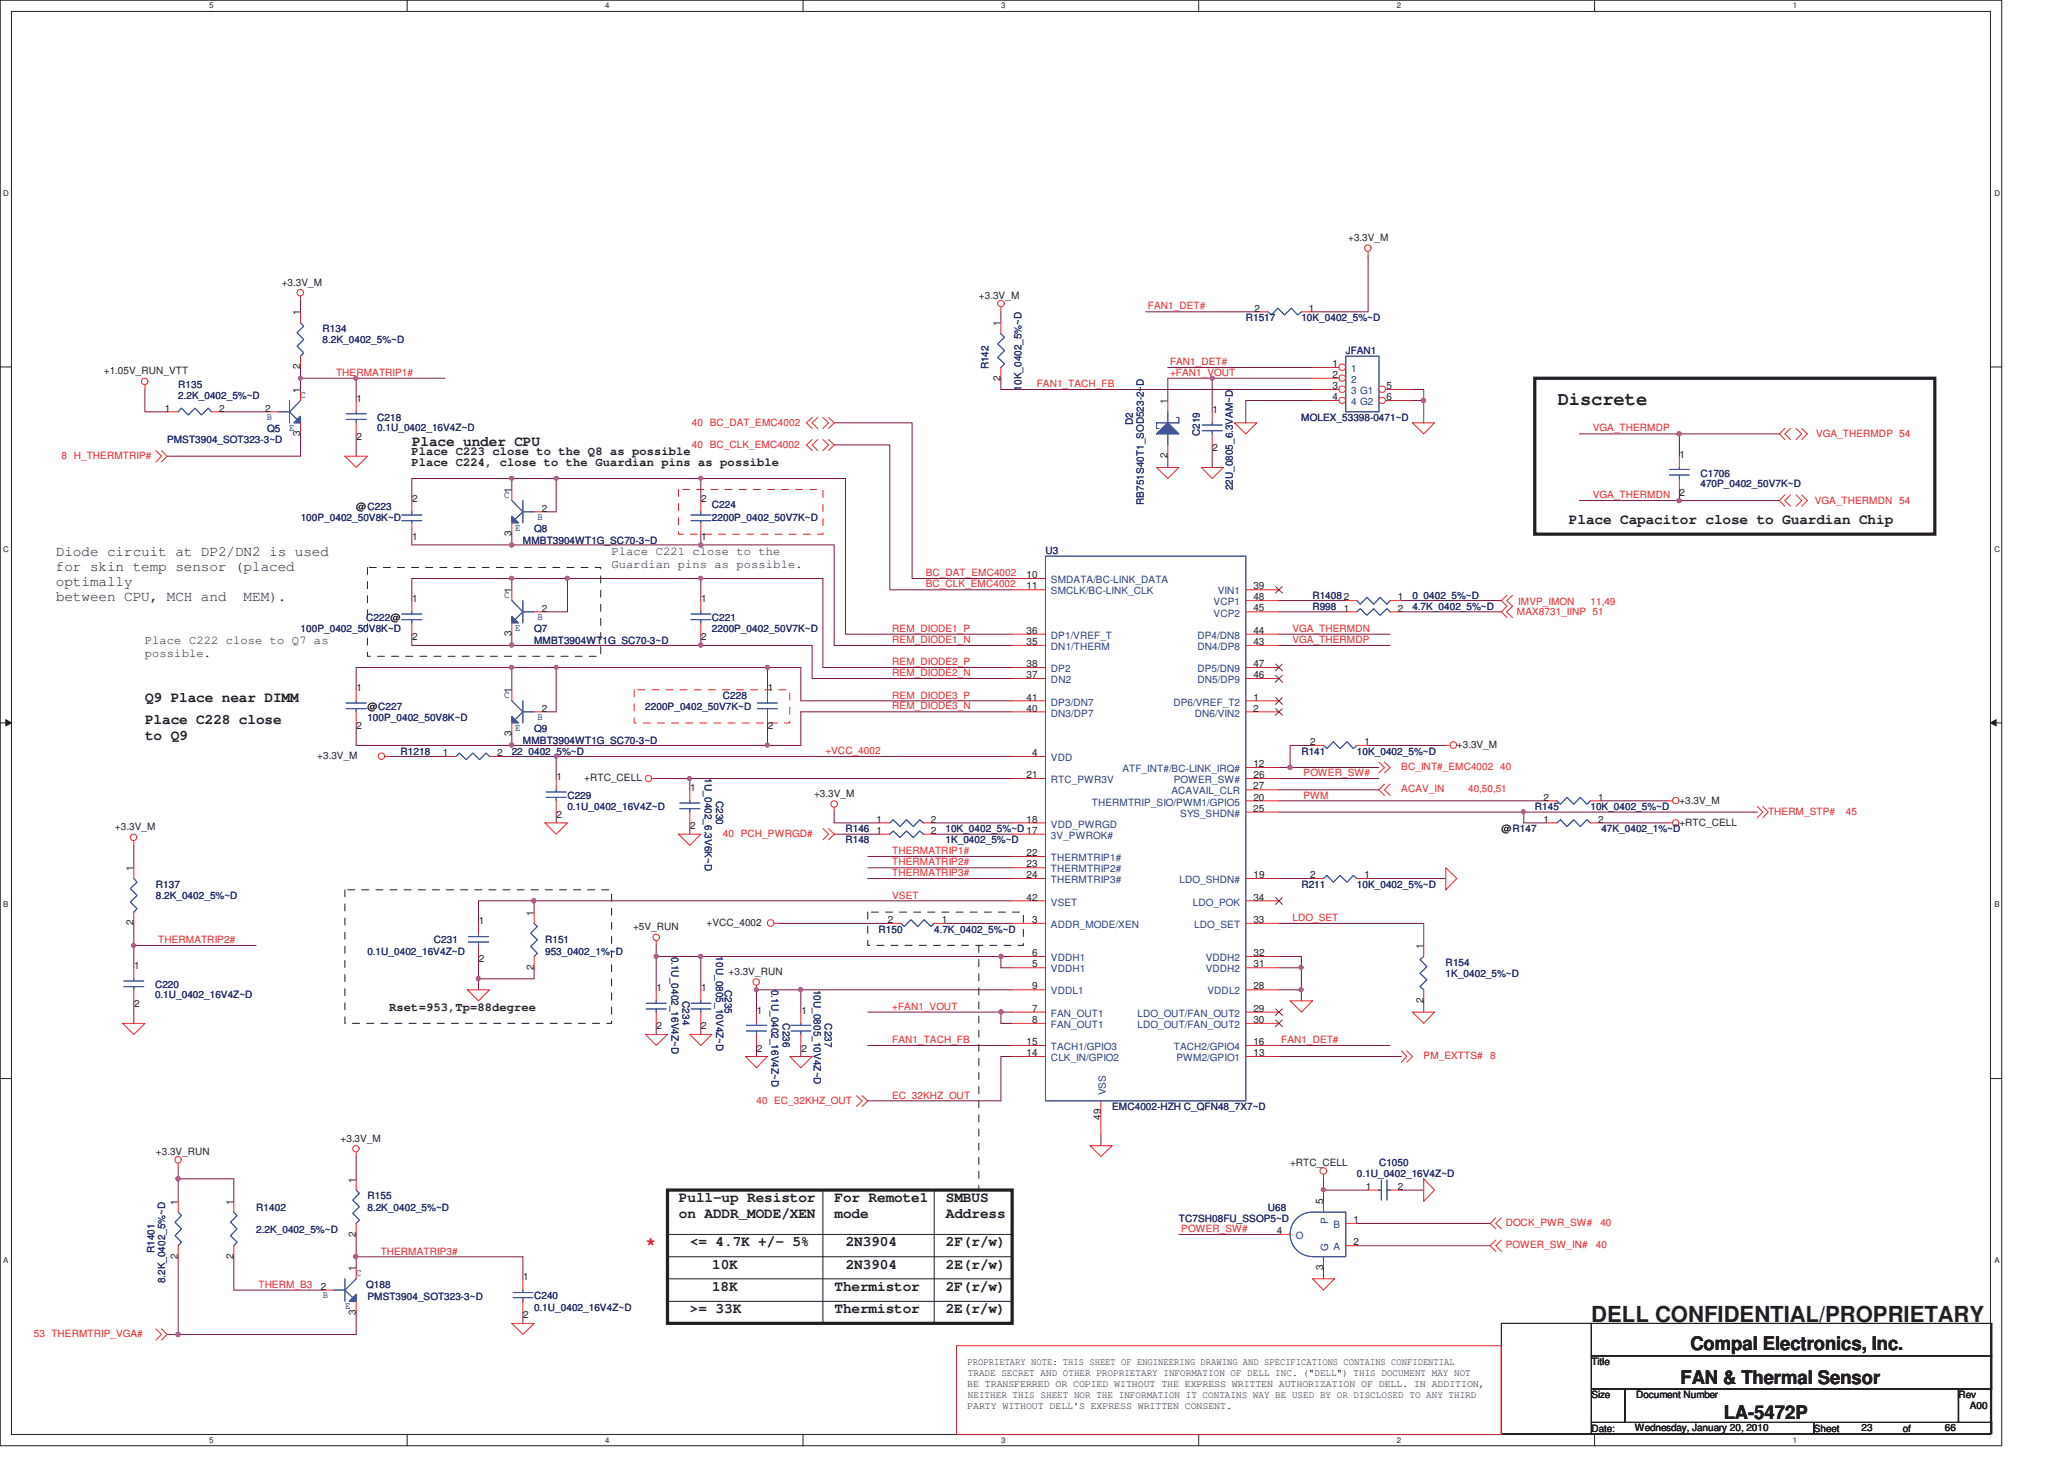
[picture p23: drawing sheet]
<svg xmlns="http://www.w3.org/2000/svg" width="297mm" height="210mm" viewBox="0 0 297 210" stroke-linecap="round" stroke-linejoin="round" font-family="sans-serif">
<defs><g id="words">
<text font-size="3.2" fill="#231f20" x="229" y="190.3">DELL CONFIDENTIAL/PROPRIETARY</text>
<g font-size="2.7" fill="#231f20">
<text x="224.2" y="58.3">Discrete</text>
<text x="243.3" y="194.3">Compal Electronics, Inc.</text>
<text x="241.8" y="199.3">FAN &amp; Thermal Sensor</text>
<text x="248.1" y="204.2">LA-5472P</text>
</g>
<text font-size="2.5" fill="#ed2024" x="92.9" y="179.7">*</text>
<g font-size="2.1" fill="#231f20">
<text x="59.3" y="64.1">Place under CPU</text>
<text x="225.8" y="75.4">Place Capacitor close to Guardian Chip</text>
<text x="8" y="80">Diode circuit at DP2/DN2 is used</text>
<text x="8" y="82.2">for skin temp sensor (placed</text>
<text x="8" y="84.4">optimally</text>
<text x="8" y="86.5">between CPU, MCH and</text>
<text x="35.1" y="86.5">MEM).</text>
<text x="20.9" y="101">Q9 Place near DIMM</text>
<text x="20.9" y="104.1">Place C228 close</text>
<text x="20.9" y="106.5">to Q9</text>
<text x="97.7" y="173">Pull-up Resistor</text>
<text x="120.1" y="173">For Remote1</text>
<text x="136.1" y="173">SMBUS</text>
<text x="97.7" y="175.3">on ADDR_MODE/XEN</text>
<text x="99.3" y="179.4">&lt;= 4.7K +/- 5%</text>
<text x="120.1" y="175.3">mode</text>
<text x="121.7" y="179.4">2N3904</text>
<text x="136.1" y="179.4">2F(r/w)</text>
<text x="136.1" y="175.3">Address</text>
<text x="102.5" y="185.8">18K</text>
<text x="102.5" y="182.6">10K</text>
<text x="120.1" y="185.8">Thermistor</text>
<text x="121.7" y="182.6">2N3904</text>
<text x="136.1" y="185.8">2F(r/w)</text>
<text x="136.1" y="182.6">2E(r/w)</text>
<text x="99.3" y="189">&gt;= 33K</text>
<text x="120.1" y="189">Thermistor</text>
<text x="136.1" y="189">2E(r/w)</text>
</g>
<g font-size="1.7" fill="#231f20">
<text x="59.2" y="65.5">Place C223 close to the Q8 as possible</text>
<text x="59.2" y="67.1">Place C224, close to the Guardian pins as possible</text>
<text x="88" y="79.8">Place C221 close to the</text>
<text x="88" y="81.7">Guardian pins as possible.</text>
<text x="20.9" y="92.7">Place C222 close to Q7 as</text>
<text x="20.9" y="94.5">possible.</text>
<text x="56" y="145.5">Rset=953,Tp=88degree</text>
</g>
<g font-size="1.4" fill="#231f20">
<text x="194" y="34.7">+3.3V_M</text>
<text x="40.5" y="41.1">+3.3V_M</text>
<text x="43.2" y="45.3" transform="rotate(-90 43.2 45.3)">1</text>
<text x="140.9" y="43">+3.3V_M</text>
<text x="144" y="46.9" transform="rotate(-90 144 46.9)">1</text>
<text x="180.5" y="44.8">2</text>
<text x="188.4" y="44.8">1</text>
<text x="14.9" y="53.9">+1.05V_RUN_VTT</text>
<text x="43.2" y="53.2" transform="rotate(-90 43.2 53.2)">2</text>
<text x="191.8" y="52.8">1</text>
<text x="23.7" y="59.2">1</text>
<text x="31.5" y="59.2">2</text>
<text x="38.1" y="59.2">2</text>
<text x="43.2" y="56.6" transform="rotate(-90 43.2 56.6)">1</text>
<text x="51.3" y="57.9">1</text>
<text x="144" y="54.8" transform="rotate(-90 144 54.8)">2</text>
<text x="168" y="58.2" transform="rotate(-90 168 58.2)">1</text>
<text x="174.5" y="59.5">1</text>
<text x="191.8" y="54.4">2</text>
<text x="191.8" y="56">3</text>
<text x="191.8" y="57.6">4</text>
<text x="199.6" y="56">5</text>
<text x="199.6" y="57.6">6</text>
<text x="43.2" y="62.8" transform="rotate(-90 43.2 62.8)">3</text>
<text x="51.3" y="63.3">2</text>
<text x="168" y="65.9" transform="rotate(-90 168 65.9)">2</text>
<text x="174.5" y="64.9">2</text>
<text x="241.7" y="65.9">1</text>
<text x="73.6" y="70.9" transform="rotate(-90 73.6 70.9)">1</text>
<text x="241.7" y="71.3">2</text>
<text x="51.3" y="73.4">@C223</text>
<text x="59.3" y="77.7">1</text>
<text x="59.3" y="72.3">2</text>
<text x="73.6" y="77.2" transform="rotate(-90 73.6 77.2)">3</text>
<text x="78" y="73.6">2</text>
<text x="100.9" y="77.7">1</text>
<text x="100.9" y="72.3">2</text>
<text x="147.7" y="83.2">10</text>
<text x="59.3" y="86.6">1</text>
<text x="73.6" y="85.3" transform="rotate(-90 73.6 85.3)">1</text>
<text x="78" y="88">2</text>
<text x="100.9" y="86.6">1</text>
<text x="147.7" y="84.8">11</text>
<text x="180.4" y="86.4">48</text>
<text x="180.4" y="88">45</text>
<text x="180.4" y="84.8">39</text>
<text x="193.4" y="88">1</text>
<text x="201.2" y="86.4">1</text>
<text x="201.2" y="88">2</text>
<text x="59.3" y="92.1">2</text>
<text x="73.6" y="91.6" transform="rotate(-90 73.6 91.6)">3</text>
<text x="100.9" y="92.1">2</text>
<text x="147.7" y="92.8">35</text>
<text x="147.7" y="91.2">36</text>
<text x="180.4" y="92.8">43</text>
<text x="180.4" y="91.2">44</text>
<text x="51.3" y="99.5">1</text>
<text x="73.6" y="99.8" transform="rotate(-90 73.6 99.8)">1</text>
<text x="110.5" y="99.5">1</text>
<text x="147.7" y="100.8">41</text>
<text x="147.7" y="97.6">37</text>
<text x="147.7" y="96">38</text>
<text x="180.4" y="97.6">46</text>
<text x="180.4" y="96">47</text>
<text x="180.4" y="100.8">1</text>
<text x="51.3" y="104.9">2</text>
<text x="52.9" y="102.2">@C227</text>
<text x="73.6" y="105.9" transform="rotate(-90 73.6 105.9)">3</text>
<text x="78" y="102.4">2</text>
<text x="110.5" y="104.9">2</text>
<text x="147.7" y="102.4">40</text>
<text x="180.4" y="102.4">2</text>
<text x="188.6" y="107.2">2</text>
<text x="196.4" y="107.2">1</text>
<text x="209.7" y="107.6">+3.3V_M</text>
<text x="45.7" y="109.3">+3.3V_M</text>
<text x="63.7" y="108.8">1</text>
<text x="71.5" y="108.8">2</text>
<text x="80.1" y="112.3">1</text>
<text x="84.1" y="112.5">+RTC_CELL</text>
<text x="99.3" y="113.9">1</text>
<text x="147.7" y="112">21</text>
<text x="148.5" y="108.8">4</text>
<text x="180.4" y="113.6">27</text>
<text x="180.4" y="110.4">12</text>
<text x="180.4" y="112">26</text>
<text x="16.5" y="119.5">+3.3V_M</text>
<text x="80.1" y="117.7">2</text>
<text x="99.3" y="119.3">2</text>
<text x="117.2" y="114.7">+3.3V_M</text>
<text x="126.1" y="118.4">1</text>
<text x="134" y="118.4">2</text>
<text x="147.7" y="118.4">18</text>
<text x="180.4" y="116.8">25</text>
<text x="180.4" y="115.2">20</text>
<text x="216.1" y="119.8">@R147</text>
<text x="222.2" y="115.2">2</text>
<text x="222.2" y="118.4">1</text>
<text x="230" y="115.2">1</text>
<text x="230" y="118.4">2</text>
<text x="241.7" y="118.9">+RTC_CELL</text>
<text x="241.7" y="115.6">+3.3V_M</text>
<text x="19.2" y="125.3" transform="rotate(-90 19.2 125.3)">1</text>
<text x="126.1" y="120">1</text>
<text x="134" y="120">2</text>
<text x="147.7" y="123.2">22</text>
<text x="147.7" y="124.8">23</text>
<text x="76.8" y="131.8" transform="rotate(-90 76.8 131.8)">1</text>
<text x="147.7" y="126.4">24</text>
<text x="147.7" y="129.6">42</text>
<text x="180.4" y="129.6">34</text>
<text x="180.4" y="126.4">19</text>
<text x="188.6" y="126.4">2</text>
<text x="196.4" y="126.4">1</text>
<text x="19.2" y="133.2" transform="rotate(-90 19.2 133.2)">2</text>
<text x="68.9" y="133">1</text>
<text x="91.1" y="133.9">+5V_RUN</text>
<text x="101.7" y="133.2">+VCC_4002</text>
<text x="127.8" y="132.8">2</text>
<text x="135.6" y="132.8">1</text>
<text x="148.5" y="132.8">3</text>
<text x="148.5" y="137.6">6</text>
<text x="180.4" y="132.8">33</text>
<text x="180.4" y="137.6">32</text>
<text x="204.9" y="136.6" transform="rotate(-90 204.9 136.6)">1</text>
<text x="19.3" y="139.5">1</text>
<text x="68.9" y="138.5">2</text>
<text x="76.8" y="139.6" transform="rotate(-90 76.8 139.6)">2</text>
<text x="94.5" y="142.7">1</text>
<text x="100.9" y="142.7">1</text>
<text x="104.9" y="140.3">+3.3V_RUN</text>
<text x="148.5" y="139.2">5</text>
<text x="148.5" y="142.4">9</text>
<text x="180.4" y="142.4">28</text>
<text x="180.4" y="139.2">31</text>
<text x="19.3" y="144.9">2</text>
<text x="94.5" y="148.1">2</text>
<text x="100.9" y="148.1">2</text>
<text x="108.9" y="145.9">1</text>
<text x="115.3" y="145.9">1</text>
<text x="148.5" y="145.6">7</text>
<text x="148.5" y="147.2">8</text>
<text x="180.4" y="145.6">29</text>
<text x="180.4" y="147.2">30</text>
<text x="204.9" y="144.3" transform="rotate(-90 204.9 144.3)">2</text>
<text x="108.9" y="151.3">2</text>
<text x="115.3" y="151.3">2</text>
<text x="147.7" y="150.4">15</text>
<text x="147.7" y="152">14</text>
<text x="180.4" y="150.4">16</text>
<text x="180.4" y="152">13</text>
<text x="158.4" y="161.1" transform="rotate(-90 158.4 161.1)">49</text>
<text x="22.4" y="166.2">+3.3V_RUN</text>
<text x="49" y="164.3">+3.3V_M</text>
<text x="185.7" y="167.8">+RTC_CELL</text>
<text x="25.6" y="173.4" transform="rotate(-90 25.6 173.4)">1</text>
<text x="33.6" y="173.4" transform="rotate(-90 33.6 173.4)">1</text>
<text x="51.2" y="170.2" transform="rotate(-90 51.2 170.2)">1</text>
<text x="190.4" y="173.3" transform="rotate(-90 190.4 173.3)">5</text>
<text x="196.6" y="171.2">1</text>
<text x="201.2" y="171.2">2</text>
<text x="51.2" y="178" transform="rotate(-90 51.2 178)">2</text>
<text x="183.8" y="177.6">4</text>
<text x="194.8" y="176">1</text>
<text x="194.8" y="179.2">2</text>
<text x="25.6" y="181.2" transform="rotate(-90 25.6 181.2)">2</text>
<text x="33.6" y="181.2" transform="rotate(-90 33.6 181.2)">2</text>
<text x="46.2" y="185.6">2</text>
<text x="51.2" y="183" transform="rotate(-90 51.2 183)">1</text>
<text x="75.3" y="184.3">1</text>
<text x="190.4" y="182.8" transform="rotate(-90 190.4 182.8)">3</text>
<text x="51.2" y="189.2" transform="rotate(-90 51.2 189.2)">3</text>
<text x="75.3" y="189.7">2</text>
<text x="139.3" y="196.5">PROPRIETARY NOTE: THIS SHEET OF ENGINEERING DRAWING AND SPECIFICATIONS CONTAINS CONFIDENTIAL</text>
<text x="229" y="196.5">Title</text>
<text x="139.2" y="199.6">BE TRANSFERRED OR COPIED WITHOUT THE EXPRESS WRITTEN AUTHORIZATION OF DELL. IN ADDITION,</text>
<text x="139.2" y="202.7">PARTY WITHOUT DELL'S EXPRESS WRITTEN CONSENT.</text>
<text x="139.3" y="198">TRADE SECRET AND OTHER PROPRIETARY INFORMATION OF DELL INC. (&quot;DELL&quot;) THIS DOCUMENT MAY NOT</text>
<text x="139.3" y="201.2">NEITHER THIS SHEET NOR THE INFORMATION IT CONTAINS WAY BE USED BY OR DISCLOSED TO ANY THIRD</text>
<text x="229" y="201.2">Size</text>
<text x="235.5" y="201.2">Document Number</text>
<text x="281.8" y="201.2">Rev</text>
<text x="283.5" y="202.9">A00</text>
<text x="229" y="206.1">Date:</text>
<text x="235.3" y="205.9">Wednesday, January 20, 2010</text>
<text x="261" y="206.1">Sheet</text>
<text x="267.9" y="205.9">23</text>
<text x="273.8" y="206.1">of</text>
<text x="279.9" y="205.9">66</text>
</g>
<g font-size="1.4" fill="#282973">
<text x="46.4" y="47.8">R134</text>
<text x="179.3" y="46.2">R1517</text>
<text x="187.3" y="46.2">10K_0402_5%~D</text>
<text x="46.4" y="49.4">8.2K_0402_5%~D</text>
<text x="142.2" y="53.2" transform="rotate(-90 142.2 53.2)">R142</text>
<text x="193.7" y="51">JFAN1</text>
<text x="25.6" y="55.8">R135</text>
<text x="25.6" y="57.4">2.2K_0402_5%~D</text>
<text x="147" y="56.2" transform="rotate(-90 147 56.2)">10K_0402_5%~D</text>
<text x="24" y="63.8">PMST3904_SOT323-3~D</text>
<text x="38.4" y="62.2">Q5</text>
<text x="54.3" y="60.6">C218</text>
<text x="54.3" y="62.1">0.1U_0402_16V4Z~D</text>
<text x="163" y="61.2" transform="rotate(-90 163 61.2)">D2</text>
<text x="172.6" y="62.8" transform="rotate(-90 172.6 62.8)">C219</text>
<text x="187.3" y="60.6">MOLEX_53398-0471~D</text>
<text x="177.4" y="70.6" transform="rotate(-90 177.4 70.6)">22U_0805_6.3VAM~D</text>
<text x="244.7" y="68.6">C1706</text>
<text x="244.7" y="70.1">470P_0402_50V7K~D</text>
<text x="43.3" y="75">100P_0402_50V8K~D</text>
<text x="76.9" y="76.6">Q8</text>
<text x="102.5" y="73.1">C224</text>
<text x="102.5" y="75">2200P_0402_50V7K~D</text>
<text x="164.6" y="72.7" transform="rotate(-90 164.6 72.7)">RB751S40T1_SOD523-2~D</text>
<text x="75.3" y="78.2">MMBT3904WT1G_SC70-3~D</text>
<text x="150.4" y="79.8">U3</text>
<text x="52.7" y="89.4">C222@</text>
<text x="102.5" y="89.4">C221</text>
<text x="188.9" y="86.2">R14082</text>
<text x="188.9" y="87.8">R998</text>
<text x="203.3" y="87.8">4.7K_0402_5%~D</text>
<text x="203.3" y="86.2">0_0402_5%~D</text>
<text x="43.3" y="91">100P_0402_50V8K~D</text>
<text x="76.9" y="91">Q7</text>
<text x="76.9" y="92.6">MMBT3904WT1G_SC70-3~D</text>
<text x="102.5" y="91">2200P_0402_50V7K~D</text>
<text x="104" y="100.6">C228</text>
<text x="52.9" y="103.8">100P_0402_50V8K~D</text>
<text x="75.3" y="107">MMBT3904WT1G_SC70-3~D</text>
<text x="76.9" y="105.4">Q9</text>
<text x="92.9" y="102.2">2200P_0402_50V7K~D</text>
<text x="57.6" y="108.6">R1218</text>
<text x="73.6" y="108.6">22_0402_5%~D</text>
<text x="101.4" y="112" transform="rotate(90 101.4 112)">1U_0402_6.3V6K~D</text>
<text x="187.3" y="108.6">R141</text>
<text x="195.3" y="108.6">10K_0402_5%~D</text>
<text x="81.7" y="115">C229</text>
<text x="81.7" y="116.6">0.1U_0402_16V4Z~D</text>
<text x="103" y="115.3" transform="rotate(90 103 115.3)">C230</text>
<text x="121.7" y="119.8">R146</text>
<text x="136.1" y="119.8">10K_0402_5%~D 17</text>
<text x="220.9" y="116.6">R145</text>
<text x="228.9" y="116.6">10K_0402_5%~D</text>
<text x="230.5" y="119.8">47K_0402_1%~D</text>
<text x="121.7" y="121.4">R148</text>
<text x="136.1" y="121.4">1K_0402_5%~D</text>
<text x="22.4" y="127.8">R137</text>
<text x="22.4" y="129.4">8.2K_0402_5%~D</text>
<text x="187.3" y="127.8">R211</text>
<text x="195.3" y="127.8">10K_0402_5%~D</text>
<text x="52.9" y="137.4">0.1U_0402_16V4Z~D</text>
<text x="62.4" y="135.8">C231</text>
<text x="78.4" y="135.8">R151</text>
<text x="78.4" y="137.4">953_0402_1%~D</text>
<text x="96.6" y="137.7" transform="rotate(90 96.6 137.7)">0.1U_0402_16V4Z~D</text>
<text x="103" y="137.7" transform="rotate(90 103 137.7)">10U_0805_10V4Z~D</text>
<text x="126.4" y="134.2">R150</text>
<text x="134.4" y="134.2">4.7K_0402_5%~D</text>
<text x="22.3" y="142.2">C220</text>
<text x="22.3" y="143.7">0.1U_0402_16V4Z~D</text>
<text x="104.3" y="142.4" transform="rotate(90 104.3 142.4)">C235</text>
<text x="111" y="142.4" transform="rotate(90 111 142.4)">0.1U_0402_16V4Z~D</text>
<text x="117.1" y="142.4" transform="rotate(90 117.1 142.4)">10U_0805_10V4Z~D</text>
<text x="208" y="139">R154</text>
<text x="208" y="140.6">1K_0402_5%~D</text>
<text x="98.2" y="144.1" transform="rotate(90 98.2 144.1)">C234</text>
<text x="112.6" y="147.3" transform="rotate(90 112.6 147.3)">C236</text>
<text x="118.7" y="147.3" transform="rotate(90 118.7 147.3)">C237</text>
<text x="160.1" y="159.8">EMC4002-HZH C_QFN48_7X7~D</text>
<text x="198.5" y="167.8">C1050</text>
<text x="52.9" y="172.6">R155</text>
<text x="195.3" y="169.4">0.1U_0402_16V4Z~D</text>
<text x="36.9" y="174.2">R1402</text>
<text x="36.9" y="177.4">2.2K_0402_5%~D</text>
<text x="52.9" y="174.2">8.2K_0402_5%~D</text>
<text x="169.7" y="175.8">TC7SH08FU_SSOP5~D</text>
<text x="182.5" y="174.2">U68</text>
<text x="22.2" y="180.4" transform="rotate(-90 22.2 180.4)">R1401</text>
<text x="23.8" y="184.7" transform="rotate(-90 23.8 184.7)">8.2K_0402_5%~D</text>
<text x="52.7" y="185.4">Q188</text>
<text x="52.9" y="187">PMST3904_SOT323-3~D</text>
<text x="76.9" y="187">C240</text>
<text x="76.9" y="188.6">0.1U_0402_16V4Z~D</text>
</g>
<g font-size="1.4" fill="#ed2024">
<text x="165.2" y="44.5">FAN1_DET#</text>
<text x="168.4" y="52.5">FAN1_DET#</text>
<text x="48.4" y="54.1">THERMATRIP1#</text>
<text x="149.2" y="55.7">FAN1_TACH_FB</text>
<text x="168.4" y="54.1">+FAN1_VOUT</text>
<text x="99.6" y="61.2">40 BC_DAT_EMC4002</text>
<text x="99.6" y="64.5">40 BC_CLK_EMC4002</text>
<text x="229.2" y="62.1">VGA_THERMDP</text>
<text x="261.4" y="62.9">VGA_THERMDP 54</text>
<text x="8.8" y="66">8 H_THERMTRIP#</text>
<text x="229.2" y="71.7">VGA_THERMDN</text>
<text x="261.2" y="72.5">VGA_THERMDN 54</text>
<text x="133.2" y="82.9">BC_DAT_EMC4002</text>
<text x="133.2" y="84.5">BC_CLK_EMC4002</text>
<text x="218.3" y="88.5">MAX8731_IINP 51</text>
<text x="218.5" y="87">IMVP_IMON</text>
<text x="228.9" y="87">11,49</text>
<text x="128.4" y="90.9">REM_DIODE1_P</text>
<text x="128.4" y="92.5">REM_DIODE1_N</text>
<text x="128.4" y="95.7">REM_DIODE2_P</text>
<text x="186" y="92.5">VGA_THERMDP</text>
<text x="186" y="90.9">VGA_THERMDN</text>
<text x="128.4" y="100.5">REM_DIODE3_P</text>
<text x="128.4" y="97.3">REM_DIODE2_N</text>
<text x="128.4" y="102.1">REM_DIODE3_N</text>
<text x="118.8" y="108.6">+VCC_4002</text>
<text x="187.6" y="111.7">POWER_SW#</text>
<text x="201.7" y="110.9">BC_INT#_EMC4002 40</text>
<text x="187.6" y="114.9">PWM</text>
<text x="201.7" y="114.1">ACAV_IN</text>
<text x="211.3" y="114.1">40,50,51</text>
<text x="254.4" y="117.3">THERM_STP#</text>
<text x="265.7" y="117.3">45</text>
<text x="104" y="120.5">40 PCH_PWRGD#</text>
<text x="128.4" y="124.5">THERMATRIP2#</text>
<text x="128.4" y="122.9">THERMATRIP1#</text>
<text x="128.4" y="129.3">VSET</text>
<text x="128.4" y="126.1">THERMATRIP3#</text>
<text x="22.8" y="135.7">THERMATRIP2#</text>
<text x="186" y="132.5">LDO_SET</text>
<text x="128.4" y="145.3">+FAN1_VOUT</text>
<text x="128.4" y="150.1">FAN1_TACH_FB</text>
<text x="184.4" y="150.1">FAN1_DET#</text>
<text x="204.9" y="152.5">PM_EXTTS#</text>
<text x="214.4" y="152.5">8</text>
<text x="108.9" y="158.9">40 EC_32KHZ_OUT</text>
<text x="128.4" y="158.1">EC_32KHZ_OUT</text>
<text x="170" y="177.3">POWER_SW#</text>
<text x="216.7" y="176.5">DOCK_PWR_SW#</text>
<text x="216.7" y="179.7">POWER_SW_IN#</text>
<text x="229.7" y="179.7">40</text>
<text x="230.3" y="176.5">40</text>
<text x="37.2" y="185.3">THERM_B3</text>
<text x="54.8" y="180.6">THERMATRIP3#</text>
<text x="4.9" y="192.5">53 THERMTRIP_VGA#</text>
</g>
<g font-size="1.4" fill="#1d437e">
<text x="194.5" y="53.6">1</text>
<text x="194.5" y="55.1">2</text>
<text x="194.5" y="56.7">3 G1</text>
<text x="194.5" y="58.3">4 G2</text>
<text x="151.3" y="83.9">SMDATA/BC-LINK_DATA</text>
<text x="151.3" y="85.6">SMCLK/BC-LINK_CLK</text>
<text x="174.7" y="87.1">VCP1</text>
<text x="174.7" y="88.7">VCP2</text>
<text x="175.3" y="85.6">VIN1</text>
<text x="151.3" y="93.6">DN1/THERM</text>
<text x="151.3" y="91.9">DP1/VREF_T</text>
<text x="172.3" y="93.6">DN4/DP8</text>
<text x="172.3" y="91.9">DP4/DN8</text>
<text x="151.3" y="101.6">DP3/DN7</text>
<text x="151.3" y="98.3">DN2</text>
<text x="151.3" y="96.7">DP2</text>
<text x="168.9" y="101.6">DP6/VREF_T2</text>
<text x="172.3" y="98.3">DN5/DP9</text>
<text x="172.3" y="96.7">DP5/DN9</text>
<text x="151.3" y="103.1">DN3/DP7</text>
<text x="171.9" y="103.1">DN6/VIN2</text>
<text x="151.3" y="109.5">VDD</text>
<text x="151.3" y="112.7">RTC_PWR3V</text>
<text x="161.5" y="111.1">ATF_INT#/BC-LINK_IRQ#</text>
<text x="168.9" y="112.7">POWER_SW#</text>
<text x="151.3" y="119.1">VDD_PWRGD</text>
<text x="157.1" y="116">THERMTRIP_SIO/PWM1/GPIO5</text>
<text x="168.6" y="114.3">ACAVAIL_CLR</text>
<text x="169.9" y="117.5">SYS_SHDN#</text>
<text x="151.3" y="120.7">3V_PWROK#</text>
<text x="151.3" y="123.9">THERMTRIP1#</text>
<text x="151.3" y="125.6">THERMTRIP2#</text>
<text x="151.3" y="127.1">THERMTRIP3#</text>
<text x="151.3" y="130.4">VSET</text>
<text x="169.8" y="127.1">LDO_SHDN#</text>
<text x="171.7" y="130.4">LDO_POK</text>
<text x="151.3" y="133.6">ADDR_MODE/XEN</text>
<text x="171.9" y="133.6">LDO_SET</text>
<text x="151.3" y="140">VDDH1</text>
<text x="151.3" y="138.3">VDDH1</text>
<text x="151.3" y="143.1">VDDL1</text>
<text x="173.5" y="140">VDDH2</text>
<text x="173.5" y="138.3">VDDH2</text>
<text x="173.8" y="143.1">VDDL2</text>
<text x="151.3" y="146.3">FAN_OUT1</text>
<text x="151.3" y="148">FAN_OUT1</text>
<text x="163.7" y="146.3">LDO_OUT/FAN_OUT2</text>
<text x="163.7" y="148">LDO_OUT/FAN_OUT2</text>
<text x="151.3" y="151.1">TACH1/GPIO3</text>
<text x="151.3" y="152.7">CLK_IN/GPIO2</text>
<text x="168.9" y="151.1">TACH2/GPIO4</text>
<text x="169.3" y="152.7">PWM2/GPIO1</text>
<text x="159.1" y="157.6" transform="rotate(-90 159.1 157.6)">VSS</text>
<text x="186.5" y="178.3">O</text>
<text x="191.1" y="176.2" transform="rotate(-90 191.1 176.2)">P</text>
<text x="191.9" y="176.7">B</text>
<text x="191.9" y="180">A</text>
<text x="191.1" y="180.1" transform="rotate(-90 191.1 180.1)">G</text>
</g>
<g font-size="1.4" fill="#3953a4">
<text x="43.2" y="57.2">C</text>
<text x="38.4" y="60.4">B</text>
<text x="41.6" y="62.1">E</text>
<text x="72.6" y="71.6">C</text>
<text x="74.1" y="76.5">E</text>
<text x="77.3" y="74.8">B</text>
<text x="72.6" y="86.1">C</text>
<text x="77.3" y="89.2">B</text>
<text x="74.1" y="90.8">E</text>
<text x="72.6" y="100.5">C</text>
<text x="74.1" y="105.2">E</text>
<text x="77.3" y="103.6">B</text>
<text x="51.3" y="183.6">C</text>
<text x="46.4" y="186.8">B</text>
<text x="49.7" y="188.5">E</text>
</g>
<g font-size="1.1" fill="#231f20">
<text x="30.1" y="1.2">5</text>
<text x="87.1" y="1.2">4</text>
<text x="144.1" y="1.2">3</text>
<text x="201" y="1.2">2</text>
<text x="258" y="1.2">1</text>
<text x=".5" y="28.2">D</text>
<text x="287" y="28.2">D</text>
<text x=".5" y="79.4">C</text>
<text x="287" y="79.4">C</text>
<text x=".5" y="130.6">B</text>
<text x="287" y="130.6">B</text>
<text x=".5" y="181.8">A</text>
<text x="287" y="181.8">A</text>
<text x="30.1" y="207.6">5</text>
<text x="87.1" y="207.6">4</text>
<text x="144.1" y="207.6">3</text>
<text x="201" y="207.6">2</text>
<text x="258" y="207.6">1</text>
</g>
</g></defs>
<path d="M0 0h288.1v208.1h-288.1zM1.6 1.6h284.9v204.8h-284.9z" fill="none" stroke="#231f20" stroke-width=".14"/>
<g fill="#fff">
<path d="M30.1 .2h.6v1.2h-.6z"/>
<path d="M30.1 206.6h.6v1.2h-.6z"/>
</g>
<path d="M58.6 0v1.6M58.6 206.4v1.7" fill="none" stroke="#231f20" stroke-width=".14"/>
<g fill="#fff">
<path d="M87 .2h.6v1.2h-.6z"/>
<path d="M87 206.6h.6v1.2h-.6z"/>
</g>
<path d="M115.6 0v1.6M115.6 206.4v1.7" fill="none" stroke="#231f20" stroke-width=".14"/>
<g fill="#fff">
<path d="M144 .2h.6v1.2h-.6z"/>
<path d="M144 206.6h.6v1.2h-.6z"/>
</g>
<path d="M172.5 0v1.6M172.5 206.4v1.7" fill="none" stroke="#231f20" stroke-width=".14"/>
<g fill="#fff">
<path d="M200.9 .2h.6v1.2h-.6z"/>
<path d="M200.9 206.6h.6v1.2h-.6z"/>
</g>
<path d="M229.5 0v1.6M229.5 206.4v1.7" fill="none" stroke="#231f20" stroke-width=".14"/>
<g fill="#fff">
<path d="M257.9 .2h.6v1.2h-.6z"/>
<path d="M257.9 206.6h.6v1.2h-.6z"/>
<path d="M.5 27.2h.7v1.2h-.7z"/>
<path d="M286.9 27.2h.7v1.2h-.7z"/>
<path d="M.5 78.4h.7v1.2h-.7z"/>
<path d="M286.9 78.4h.7v1.2h-.7z"/>
</g>
<path d="M0 52.8h1.6M286.5 52.8h1.6" fill="none" stroke="#231f20" stroke-width=".14"/>
<g fill="#fff">
<path d="M.5 129.6h.7v1.2h-.7z"/>
<path d="M286.9 129.6h.7v1.2h-.7z"/>
</g>
<path d="M0 104h1.6M286.5 104h1.6" fill="none" stroke="#231f20" stroke-width=".14"/>
<path d="M.8 103.6l.8 .4-.8 .5z" fill="#231f20"/>
<path d="M.8 103.6l.8 .4-.8 .5z" fill="none" stroke="#231f20" stroke-width=".14"/>
<path d="M286.5 104l.8-.4v.9z" fill="#231f20"/>
<path d="M286.5 104l.8-.4v.9z" fill="none" stroke="#231f20" stroke-width=".14"/>
<g fill="#fff">
<path d="M.5 180.8h.7v1.2h-.7z"/>
<path d="M286.9 180.8h.7v1.2h-.7z"/>
</g>
<path d="M0 155.2h1.6M286.5 155.2h1.6" fill="none" stroke="#231f20" stroke-width=".14"/>
<g fill="none" stroke="#7f1442" stroke-width=".14">
<path d="M20.9 56.1v3.2h3.1M32 59.3h6.4M43.3 54.4h8M43.3 52.9v1.5M43.3 43.3v1.6M43.3 54.4v1.7M51.3 54.4v3.2M51.3 54.4h12.7M43.3 62.4v3.3h-19.3M51.3 62.4v3.3M185.7 107.3h3.2M196.9 107.3h11.2"/>
<path d="M219.3 118.4h3.2M230.5 118.4h9.6M230.5 115.3h9.6M19.3 121.7v3.2M19.3 144v3.3"/>
</g>
<circle cx="51.2" cy="54.4" r=".29" fill="#b9529f"/>
<circle cx="51.2" cy="54.4" r=".29" fill="none" stroke="#b9529f" stroke-width=".14"/>
<circle cx="43.2" cy="54.4" r=".29" fill="#b9529f"/>
<circle cx="43.2" cy="54.4" r=".29" fill="none" stroke="#b9529f" stroke-width=".14"/>
<path d="M145.7 108.9h-65.7v3.1M76.9 129.6v1.7M124.9 124.9h20.8M134.4 120.1h11.3" fill="none" stroke="#7f1442" stroke-width=".14"/>
<circle cx="80" cy="108.8" r=".29" fill="#b9529f"/>
<circle cx="80" cy="108.8" r=".29" fill="none" stroke="#b9529f" stroke-width=".14"/>
<path d="M80 116.9v1.5M145.7 112h-46.4v1.7" fill="none" stroke="#7f1442" stroke-width=".14"/>
<circle cx="99.2" cy="112.1" r=".3" fill="#b9529f"/>
<circle cx="99.2" cy="112.1" r=".3" fill="none" stroke="#b9529f" stroke-width=".14"/>
<path d="M99.3 118.4v1.7M134.4 118.4h11.3M76.9 129.6h68.8M120.1 120.1h6.3M124.9 123.3h20.8" fill="none" stroke="#7f1442" stroke-width=".14"/>
<circle cx="76.8" cy="129.6" r=".31" fill="#b9529f"/>
<circle cx="76.8" cy="129.6" r=".31" fill="none" stroke="#b9529f" stroke-width=".14"/>
<path d="M144 145.7h1.7" fill="none" stroke="#7f1442" stroke-width=".14"/>
<circle cx="144" cy="145.6" r=".31" fill="#b9529f"/>
<circle cx="144" cy="145.6" r=".31" fill="none" stroke="#b9529f" stroke-width=".14"/>
<path d="M59.3 76.9v1.5M80 68.9h-20.7v3.1M76.9 129.6h-8v3.3M124.9 126.4h20.8M68.9 140.9h8M124.9 145.7h19.1v1.6h1.7" fill="none" stroke="#7f1442" stroke-width=".14"/>
<circle cx="73.6" cy="68.8" r=".3" fill="#b9529f"/>
<circle cx="73.6" cy="68.8" r=".3" fill="none" stroke="#b9529f" stroke-width=".14"/>
<path d="M73.7 68.9v1.6M100.9 72v-3.1h-20.9v4.8h-1.6" fill="none" stroke="#7f1442" stroke-width=".14"/>
<circle cx="100.8" cy="68.8" r=".3" fill="#b9529f"/>
<circle cx="100.8" cy="68.8" r=".3" fill="none" stroke="#b9529f" stroke-width=".14"/>
<circle cx="80" cy="68.8" r=".29" fill="#b9529f"/>
<circle cx="80" cy="68.8" r=".29" fill="none" stroke="#b9529f" stroke-width=".14"/>
<path d="M59.3 78.4h14.4M73.7 76.9v1.5M100.9 76.9v1.5h-27.2" fill="none" stroke="#7f1442" stroke-width=".14"/>
<circle cx="100.8" cy="78.4" r=".3" fill="#b9529f"/>
<circle cx="100.8" cy="78.4" r=".3" fill="none" stroke="#b9529f" stroke-width=".14"/>
<circle cx="73.6" cy="78.4" r=".31" fill="#b9529f"/>
<circle cx="73.6" cy="78.4" r=".31" fill="none" stroke="#b9529f" stroke-width=".14"/>
<path d="M100.9 78.4h19.2v14.5h25.6M100.9 68.9h20.8v22.4h24M184 116.9h35.3M184 110.5h1.7M184 113.7h14.4M219.3 116.9v1.5M219.3 116.9h33.6M184 132.9h20.9" fill="none" stroke="#7f1442" stroke-width=".14"/>
<circle cx="219.2" cy="116.8" r=".29" fill="#b9529f"/>
<circle cx="219.2" cy="116.8" r=".29" fill="none" stroke="#b9529f" stroke-width=".14"/>
<path d="M115.3 100.9h30.4M145.7 102.5h-30.4v4.8M184 115.3h38.5M94.4 137.7v4.8M100.9 137.7v4.8M112 132.9h16.1M136.1 132.9h9.6M144 137.7h1.7M94.4 147.3v1.6M100.9 147.3v1.6" fill="none" stroke="#7f1442" stroke-width=".14"/>
<circle cx="144" cy="137.6" r=".31" fill="#b9529f"/>
<circle cx="144" cy="137.6" r=".31" fill="none" stroke="#b9529f" stroke-width=".14"/>
<path d="M94.4 137.7h6.5M144 137.7v1.6h1.7" fill="none" stroke="#7f1442" stroke-width=".14"/>
<circle cx="94.4" cy="137.6" r=".3" fill="#b9529f"/>
<circle cx="94.4" cy="137.6" r=".3" fill="none" stroke="#b9529f" stroke-width=".14"/>
<path d="M94.4 136.1v1.6M100.9 137.7h43.1M124.9 158.4h19.1M124.9 150.5h20.8" fill="none" stroke="#7f1442" stroke-width=".14"/>
<circle cx="100.8" cy="137.6" r=".32" fill="#b9529f"/>
<circle cx="100.8" cy="137.6" r=".32" fill="none" stroke="#b9529f" stroke-width=".14"/>
<path d="M115.3 142.5h30.4" fill="none" stroke="#7f1442" stroke-width=".14"/>
<circle cx="115.2" cy="142.4" r=".3" fill="#b9529f"/>
<circle cx="115.2" cy="142.4" r=".3" fill="none" stroke="#b9529f" stroke-width=".14"/>
<path d="M108.9 142.5h6.4v3.2" fill="none" stroke="#7f1442" stroke-width=".14"/>
<circle cx="108.8" cy="142.4" r=".29" fill="#b9529f"/>
<circle cx="108.8" cy="142.4" r=".29" fill="none" stroke="#b9529f" stroke-width=".14"/>
<path d="M185.7 110.5h12.7M145.7 152.1h-1.7v6.3M158.4 163.3v1.6" fill="none" stroke="#7f1442" stroke-width=".14"/>
<circle cx="185.6" cy="110.4" r=".31" fill="#b9529f"/>
<circle cx="185.6" cy="110.4" r=".31" fill="none" stroke="#b9529f" stroke-width=".14"/>
<path d="M51.3 107.3h22.4M110.5 107.3h4.8" fill="none" stroke="#7f1442" stroke-width=".14"/>
<circle cx="110.4" cy="107.2" r=".29" fill="#b9529f"/>
<circle cx="110.4" cy="107.2" r=".29" fill="none" stroke="#b9529f" stroke-width=".14"/>
<path d="M120.1 64h8v20.9h17.6M120.1 60.9h11.2v22.4h14.4M73.7 96.1h6.3M110.5 96.1v3.2M184 88.1h9.7M78.4 102.5h1.6M110.5 104v3.3M185.7 107.3v3.2M108.9 142.5v3.2M108.9 150.5v1.6M115.3 150.5v1.6" fill="none" stroke="#7f1442" stroke-width=".14"/>
<circle cx="73.6" cy="96" r=".31" fill="#b9529f"/>
<circle cx="73.6" cy="96" r=".31" fill="none" stroke="#b9529f" stroke-width=".14"/>
<path d="M203.3 57.6h1.6v3.3M203.3 56.1h1.6M204.9 132.9v3.2M204.9 144v1.7" fill="none" stroke="#7f1442" stroke-width=".14"/>
<circle cx="204.8" cy="57.6" r=".31" fill="#b9529f"/>
<circle cx="204.8" cy="57.6" r=".31" fill="none" stroke="#b9529f" stroke-width=".14"/>
<path d="M68.9 140.9v1.6" fill="none" stroke="#7f1442" stroke-width=".14"/>
<circle cx="68.8" cy="140.8" r=".29" fill="#b9529f"/>
<circle cx="68.8" cy="140.8" r=".29" fill="none" stroke="#b9529f" stroke-width=".14"/>
<path d="M94.4 112h4.9M68.9 137.7v3.2M76.9 139.3v1.6M169.7 177.7h14.3M195.3 179.3h19.2M196.9 171.3h-6.4v1.6" fill="none" stroke="#7f1442" stroke-width=".14"/>
<circle cx="190.5" cy="171.2" r=".29" fill="#b9529f"/>
<circle cx="190.5" cy="171.2" r=".29" fill="none" stroke="#b9529f" stroke-width=".14"/>
<path d="M184 86.4h9.7M201.7 88.1h14.4M120.1 116.9v1.5h6.3M184 112h14.4M19.3 136.1h17.6M184 126.4h4.9M196.9 126.4h11.2M190.5 169.7v1.6M195.3 176.1h19.2M201.7 171.3h3.2M190.5 182.5v1.5" fill="none" stroke="#7f1442" stroke-width=".14"/>
<circle cx="19.2" cy="136" r=".3" fill="#b9529f"/>
<circle cx="19.2" cy="136" r=".3" fill="none" stroke="#b9529f" stroke-width=".14"/>
<path d="M73.7 96.1v3.2M80 96.1h30.5" fill="none" stroke="#7f1442" stroke-width=".14"/>
<circle cx="80" cy="96" r=".29" fill="#b9529f"/>
<circle cx="80" cy="96" r=".29" fill="none" stroke="#b9529f" stroke-width=".14"/>
<path d="M110.5 96.1h4.8M19.3 136.1v3.2" fill="none" stroke="#7f1442" stroke-width=".14"/>
<circle cx="110.4" cy="96" r=".29" fill="#b9529f"/>
<circle cx="110.4" cy="96" r=".29" fill="none" stroke="#b9529f" stroke-width=".14"/>
<path d="M73.7 107.3h36.8" fill="none" stroke="#7f1442" stroke-width=".14"/>
<circle cx="73.6" cy="107.2" r=".31" fill="#b9529f"/>
<circle cx="73.6" cy="107.2" r=".31" fill="none" stroke="#b9529f" stroke-width=".14"/>
<path d="M73.7 96.1h-22.4v3.2M80 96.1v6.4M115.3 96.1v4.8M51.3 104v3.3M73.7 105.7v1.6M19.3 132.9v3.2M25.7 169.7h8v3.2M33.7 180.9v4.8h12.7M51.3 188.9v3.2M51.3 180.9v1.6" fill="none" stroke="#7f1442" stroke-width=".14"/>
<circle cx="25.6" cy="169.6" r=".32" fill="#b9529f"/>
<circle cx="25.6" cy="169.6" r=".32" fill="none" stroke="#b9529f" stroke-width=".14"/>
<path d="M25.7 168.1v1.6M24 192.1h1.7M25.7 192.1h25.6M25.7 180.9v11.2" fill="none" stroke="#7f1442" stroke-width=".14"/>
<circle cx="25.6" cy="192.1" r=".31" fill="#b9529f"/>
<circle cx="25.6" cy="192.1" r=".31" fill="none" stroke="#b9529f" stroke-width=".14"/>
<path d="M25.7 169.7v3.2M51.3 166.4v3.3M51.3 177.7v3.2h23.9" fill="none" stroke="#7f1442" stroke-width=".14"/>
<circle cx="51.2" cy="180.8" r=".3" fill="#b9529f"/>
<circle cx="51.2" cy="180.8" r=".3" fill="none" stroke="#b9529f" stroke-width=".14"/>
<path d="M241.7 72h14.4M184 152.1h17.7M75.2 180.9v3.1M75.2 188.9v1.6" fill="none" stroke="#7f1442" stroke-width=".14"/>
<circle cx="241.7" cy="72" r=".31" fill="#b9529f"/>
<circle cx="241.7" cy="72" r=".31" fill="none" stroke="#b9529f" stroke-width=".14"/>
<path d="M227.3 72h14.4M256.1 62.4h-14.4v3.3" fill="none" stroke="#7f1442" stroke-width=".14"/>
<circle cx="241.7" cy="62.4" r=".31" fill="#b9529f"/>
<circle cx="241.7" cy="62.4" r=".31" fill="none" stroke="#b9529f" stroke-width=".14"/>
<path d="M144 56.1h44.9M168.1 52.9h20.8M188.9 57.6h-9.6v3.3M204.9 56.1v1.5M227.3 62.4h14.4M241.7 70.5v1.5M184 137.7h3.3M184 139.3h3.3M187.3 142.5v1.5" fill="none" stroke="#7f1442" stroke-width=".14"/>
<circle cx="187.2" cy="139.2" r=".3" fill="#b9529f"/>
<circle cx="187.2" cy="139.2" r=".3" fill="none" stroke="#b9529f" stroke-width=".14"/>
<path d="M187.3 137.7v4.8" fill="none" stroke="#7f1442" stroke-width=".14"/>
<circle cx="187.2" cy="142.4" r=".3" fill="#b9529f"/>
<circle cx="187.2" cy="142.4" r=".3" fill="none" stroke="#b9529f" stroke-width=".14"/>
<path d="M100.9 83.3h17.5M116.9 92.9v4.8h28.8M118.4 96.1h27.3M56.1 108.9h7.9M72 108.9h8M184 142.5h3.3M184 150.5h16.1" fill="none" stroke="#7f1442" stroke-width=".14"/>
<circle cx="100.8" cy="83.2" r=".3" fill="#b9529f"/>
<circle cx="100.8" cy="83.2" r=".3" fill="none" stroke="#b9529f" stroke-width=".14"/>
<path d="M73.7 92.9h27.2M100.9 83.3v3.1" fill="none" stroke="#7f1442" stroke-width=".14"/>
<circle cx="100.8" cy="92.8" r=".3" fill="#b9529f"/>
<circle cx="100.8" cy="92.8" r=".3" fill="none" stroke="#b9529f" stroke-width=".14"/>
<circle cx="73.6" cy="92.8" r=".31" fill="#b9529f"/>
<circle cx="73.6" cy="92.8" r=".31" fill="none" stroke="#b9529f" stroke-width=".14"/>
<path d="M81.7 83.3h19.2M100.9 91.3v1.6h16M118.4 83.3v12.8" fill="none" stroke="#7f1442" stroke-width=".14"/>
<circle cx="81.6" cy="83.2" r=".31" fill="#b9529f"/>
<circle cx="81.6" cy="83.2" r=".31" fill="none" stroke="#b9529f" stroke-width=".14"/>
<path d="M59.3 91.3v1.6M59.3 83.3v3.1M73.7 83.3h8v4.8h-3.3" fill="none" stroke="#7f1442" stroke-width=".14"/>
<circle cx="73.6" cy="83.2" r=".3" fill="#b9529f"/>
<circle cx="73.6" cy="83.2" r=".3" fill="none" stroke="#b9529f" stroke-width=".14"/>
<path d="M188.9 54.4h-14.5v4.9M59.3 83.3h14.4v1.6M73.7 91.3v1.6h-14.4M184 92.9h16.1M184 91.3h16.1" fill="none" stroke="#7f1442" stroke-width=".14"/>
<circle cx="174.4" cy="54.4" r=".29" fill="#b9529f"/>
<circle cx="174.4" cy="54.4" r=".29" fill="none" stroke="#b9529f" stroke-width=".14"/>
<path d="M196.9 36.9v8h-8M144 54.4v1.7M144 44.9v1.5M164.9 44.9h16M174.4 54.4h-6.3v3.2M168.1 65.7v1.6M174.4 64v3.3M201.7 86.4h14.4" fill="none" stroke="#7f1442" stroke-width=".14"/>
<g fill="none" stroke="#ed2024" stroke-width=".14">
<path d="M196.9 36.2v.7M20.9 55.4v.7M43.3 42.6v.7M144 44.2v.7M22.4 64.8l.8 .9-.8 .8M23.2 64.8l.8 .9-.8 .8M49.6 65.7h3.3l-1.6 1.6zM116.9 60.1l-.8 .8 .8 .8M116.9 63.3l-.8 .7 .8 .8M117.7 60.1l-.8 .8 .8 .8M117.7 63.3l-.8 .7 .8 .8M118.4 60.1l.8 .8-.8 .8"/>
<path d="M118.4 63.3l.8 .7-.8 .8M119.2 60.1l.9 .8-.9 .8M119.2 63.3l.9 .7-.9 .8M166.4 67.3h3.3l-1.6 1.6zM172.9 67.3h3.2l-1.7 1.6zM177.7 60.9h3.2l-1.6 1.5zM203.3 60.9h3.1l-1.5 1.5zM256.9 71.2l-.8 .8 .8 .9M256.9 61.7l-.8 .7 .8 .9M257.7 71.2l-.8 .8 .8 .9M257.7 61.7l-.8 .7 .8 .9M258.5 71.2l.8 .8-.8 .9"/>
<path d="M258.5 61.7l.8 .7-.8 .9M259.3 71.2l.8 .8-.8 .9M259.3 61.7l.8 .7-.8 .9M145.7 83.3h4.8M145.7 84.9h4.8M145.7 97.7h4.8M145.7 96.1h4.8M145.7 92.9h4.8M145.7 91.3h4.8M179.3 86.4h4.7M179.3 84.9h4.7M179.3 97.7h4.7"/>
<path d="M179.3 96.1h4.7M179.3 92.9h4.7M179.3 91.3h4.7M179.3 88.1h4.7M216.9 85.7l-.8 .7 .8 .8-.8 .9 .8 .8M217.7 85.7l-.8 .7 .8 .8-.8 .9 .8 .8M55.4 108.9h.7M78.4 118.4h3.3l-1.7 1.7zM93.8 112h.6M118.4 119.2l.8 .9-.8 .8M119.2 119.2l.9 .9-.9 .8M120.1 116.2v.7"/>
<path d="M145.7 100.9h4.8M145.7 102.5h4.8M145.7 108.9h4.8M145.7 112h4.8M145.7 118.4h4.8M179.3 100.9h4.7M179.3 102.5h4.7M179.3 113.7h4.7M179.3 110.5h4.7M179.3 112h4.7M179.3 116.9h4.7M179.3 115.3h4.7"/>
<path d="M198.4 109.7l.8 .8-.8 .7M199.2 109.7l.9 .8-.9 .7M199.2 112.9l-.8 .8 .8 .8M200.1 112.9l-.9 .8 .9 .8M208.1 107.3h.6M240.1 118.4h.6M240.1 115.3h.6M252.9 116.1l.8 .8-.8 .8M253.7 116.1l.8 .8-.8 .8M19.3 121v.7M19.3 124.9v1.5M19.3 131.3v1.6"/>
<path d="M94.4 135.4v.7M97.6 120.1h3.3l-1.6 1.6zM111.4 132.9h.6M145.7 139.3h4.8M145.7 120.1h4.8M145.7 123.3h4.8M145.7 124.9h4.8M145.7 126.4h4.8M145.7 132.9h4.8M145.7 137.7h4.8M145.7 129.6h4.8M179.3 139.3h4.7"/>
<path d="M179.3 126.4h4.7M179.3 132.9h4.7M179.3 137.7h4.7M179.3 129.6h4.7M204.9 136.1v1.6M208.1 124.9l1.6 1.5-1.6 1.7zM17.6 147.3h3.3l-1.6 1.6zM67.3 142.5h3.1l-1.5 1.5zM92.9 148.9h3.2l-1.7 1.6zM99.3 148.9h3.1l-1.5 1.6zM107.3 152.1h3.2l-1.6 1.6zM108.9 141.8v.7"/>
<path d="M113.7 152.1h3.2l-1.6 1.6zM115.3 145.7v1.6M115.3 148.9v1.6M123.3 157.7l.8 .7-.8 .8M124.1 157.7l.8 .7-.8 .8M145.7 145.7h4.8M145.7 150.5h4.8M145.7 147.3h4.8M145.7 142.5h4.8M145.7 152.1h4.8M158.4 158.4v4.9M179.3 145.7h4.7"/>
<path d="M179.3 150.5h4.7M179.3 147.3h4.7M179.3 142.5h4.7M179.3 152.1h4.7M185.7 144h3.2l-1.6 1.7zM201.7 151.2l.8 .9-.8 .8M202.5 151.2l.8 .9-.8 .8M203.3 145.7h3.1l-1.5 1.6zM204.9 142.5v1.5M25.7 172.9v1.6M25.7 179.3v1.6M25.7 167.4v.7"/>
<path d="M51.3 165.8v.6M156.9 164.9h3.2l-1.7 1.5zM184 177.7h1.7M190.5 169v.7M190.5 172.9v1.6M193.7 176.1h1.6M193.7 179.3h1.6M204.9 169.7l1.5 1.6-1.5 1.6zM215.3 175.3l-.8 .8 .8 .8M215.3 178.5l-.8 .8 .8 .8M216.1 175.3l-.8 .8 .8 .8M216.1 178.5l-.8 .8 .8 .8"/>
<path d="M22.4 191.2l.8 .9-.8 .8M23.2 191.2l.8 .9-.8 .8M73.7 190.5h3.2l-1.7 1.6zM137.7 193.7h78.3v12.8h-78.3zM188.9 184h3.2l-1.6 1.7zM190.5 180.9v1.6"/>
<circle cx="196.8" cy="35.7" r=".47"/>
<circle cx="20.8" cy="54.9" r=".47"/>
<circle cx="43.2" cy="42.1" r=".47"/>
<circle cx="144.1" cy="43.7" r=".47"/>
<circle cx="54.9" cy="108.8" r=".46"/>
<circle cx="93.3" cy="112" r=".46"/>
<circle cx="120" cy="115.7" r=".46"/>
<circle cx="209.1" cy="107.2" r=".47"/>
<circle cx="241.1" cy="118.4" r=".47"/>
<circle cx="241.2" cy="115.2" r=".46"/>
<circle cx="19.2" cy="120.5" r=".47"/>
<circle cx="94.4" cy="134.9" r=".46"/>
<circle cx="110.9" cy="132.8" r=".48"/>
<circle cx="108.8" cy="141.3" r=".46"/>
<circle cx="25.6" cy="166.9" r=".47"/>
<circle cx="51.2" cy="165.3" r=".46"/>
<circle cx="190.5" cy="168.5" r=".47"/>
</g>
<g fill="none" stroke="#231f20" stroke-width=".14">
<path d="M96.1 177.7h49.6M118.4 171.3v19.2M134.4 171.3v19.2M96.1 180.9h49.6M96.1 184h49.6M96.1 187.3h49.6M216.1 190.5h12.9v15.8h-12.9zM229 190.5h57.6v4.6h-57.6zM229 195.1h57.6v4.8h-57.6zM229 199.9h4.8v4.8h-4.8zM233.9 199.9h48v4.8h-48zM281.8 199.9h4.8v4.8h-4.8z"/>
<path d="M229 204.7h32v1.6h-32zM261 204.7h25.6v1.6h-25.6z"/>
</g>
<path d="M52.9 81.7h33.6v12.8h-33.6zM49.6 128.1h38.4v19.2h-38.4zM124.9 131.3h22.4v4.8h-22.4zM140.9 136.1v35.2M140.9 171.3h.1" fill="none" stroke="#231f20" stroke-width=".14" stroke-dasharray="1 1 1 1 1 1 1 1"/>
<path d="M220.9 54.4h57.5v22.5h-57.5zM96.1 171.3h49.6v19.2h-49.6z" fill="none" stroke="#231f20" stroke-width=".47"/>
<path d="M97.6 70.5h20.8v6.4h-20.8zM91.3 99.3h22.4v4.8h-22.4z" fill="none" stroke="#ed2024" stroke-width=".14" stroke-dasharray="1 1 1 1 1 1 1 1"/>
<path d="M150.5 80h28.8v78.4h-28.8zM19.3 126.4l.4 .6-.9 .9 .9 1-.9 .9 .9 1-.4 .5M204.9 137.7l-.5 .4 1 1-1 1 1 .9-1 1 .5 .5M113.8 148.4h2.9M113.8 147.6h2.9M115.3 147.3v.3M115.3 148.4v.5M25.7 174.5l.4 .4-.9 1 .9 1-.9 .9 .9 1-.4 .5M188.9 180.8a3.2 3.2 0 0 1-3.2-3.2 3.2 3.2 0 0 1 3.2-3.1h4.8v6.4h-4.8" fill="none" stroke="#3953a4" stroke-width=".14"/>
<g fill="none" stroke="#7f421c" stroke-width=".14">
<path d="M183.6 84.4l1 1M183.6 97.2l1 1M183.6 95.6l1 1M184.5 84.4l-.9 1M184.5 97.2l-.9 1M184.5 95.6l-.9 1M183.6 100.4l1 1M183.6 102l1 .9M184.5 100.4l-.9 1M184.5 102l-.9 .9M183.6 129.2l1 1M184.5 129.2l-.9 1"/>
<path d="M183.6 145.2l1 1M183.6 146.8l1 1M184.5 145.2l-.9 1M184.5 146.8l-.9 1"/>
</g>
<path d="M73.7 74.3l.9 1h-.9z" fill-rule="evenodd" fill="#3953a4"/>
<path d="M73.7 72l1.5 1.7-1.1 1.1M73.7 74.3l.9 1h-.9zM75.2 72v3.3M75.2 73.7h1.7" fill="none" stroke="#3953a4" stroke-width=".14"/>
<path d="M73.7 74.3l.9 1h-.9z" fill-rule="evenodd" fill="#3953a4"/>
<path d="M49.8 59.6h2.9M51.3 59.3v.3M49.8 60.4h2.9M51.3 60.4v.5M73.7 72l1.5 1.7-1.1 1.1M73.7 74.3l.9 1h-.9zM75.2 72v3.3M75.2 73.7h1.7M109 102h2.9M109 101.2h2.9M110.5 100.9v.3M110.5 102v.5" fill="none" stroke="#3953a4" stroke-width=".14"/>
<path d="M51.3 57.6v1.7M51.3 60.9v1.5M73.7 70.5v1.5M73.7 75.3v1.6M76.9 73.7h1.5M110.5 99.3v1.6M110.5 102.5v1.5" fill="none" stroke="#ed2024" stroke-width=".14"/>
<path d="M42.8 60.4l.5-.5v1h-1z" fill-rule="evenodd" fill="#3953a4"/>
<path d="M40 59.3h1.7M41.7 57.6v3.3M43.3 57.6l-1.6 1.7 1.1 1.1M42.8 60.4l.5-.5v1h-1z" fill="none" stroke="#3953a4" stroke-width=".14"/>
<path d="M42.8 60.4l.5-.5v1h-1z" fill-rule="evenodd" fill="#3953a4"/>
<path d="M40 59.3h1.7M41.7 57.6v3.3M43.3 57.6l-1.6 1.7 1.1 1.1M43.3 46.4l.4 .6-.9 .9 .9 1-.9 .9 .9 1-.4 .5M42.8 60.4l.5-.5v1h-1zM99.4 89.2h2.9M99.4 88.4h2.9M100.9 88.1v.3M100.9 89.2v.4" fill="none" stroke="#3953a4" stroke-width=".14"/>
<path d="M38.4 59.3h1.6M43.3 44.9v1.5M43.3 51.3v1.6M43.3 56.1v1.5M43.3 60.9v1.5M100.9 86.4v1.7M100.9 89.6v1.7" fill="none" stroke="#ed2024" stroke-width=".14"/>
<path d="M73.7 103.1l.9 .9h-.9z" fill-rule="evenodd" fill="#3953a4"/>
<path d="M73.7 100.9l1.5 1.6-1.1 1.1M73.7 103.1l.9 .9h-.9zM75.2 100.9v3.1M75.2 102.5h1.7" fill="none" stroke="#3953a4" stroke-width=".14"/>
<path d="M73.7 103.1l.9 .9h-.9z" fill-rule="evenodd" fill="#3953a4"/>
<path d="M182.5 44.9l.5 .4 .9-1 1 1 .9-1 1 1 .5-.4M57.8 74.1h2.9M57.8 74.9h2.9M59.3 74.9v.4M59.3 73.7v.4M73.7 100.9l1.5 1.6-1.1 1.1M73.7 103.1l.9 .9h-.9zM75.2 100.9v3.1M75.2 102.5h1.7" fill="none" stroke="#3953a4" stroke-width=".14"/>
<path d="M180.9 44.9h1.6M187.3 44.9h1.6M59.3 72v1.7M59.3 75.3v1.6M73.7 99.3v1.6M73.7 104v1.7M76.9 102.5h1.5" fill="none" stroke="#ed2024" stroke-width=".14"/>
<path d="M73.7 88.7l.9 .9h-.9z" fill-rule="evenodd" fill="#3953a4"/>
<path d="M73.7 86.4l1.5 1.7-1.1 1.1M73.7 88.7l.9 .9h-.9zM75.2 86.4v3.2M75.2 88.1h1.7" fill="none" stroke="#3953a4" stroke-width=".14"/>
<path d="M73.7 88.7l.9 .9h-.9z" fill-rule="evenodd" fill="#3953a4"/>
<g fill="none" stroke="#3953a4" stroke-width=".14">
<path d="M144 48.1l.6 .4-1 1 1 1-1 .9 1 1-.6 .5M193.7 51.3h4.8v8h-4.8zM240.2 68.4h2.9M240.2 67.6h2.9M241.7 67.3v.3M241.7 68.4v.5M73.7 86.4l1.5 1.7-1.1 1.1M73.7 88.7l.9 .9h-.9zM75.2 86.4v3.2M75.2 88.1h1.7M73.8 186.8h2.9M73.8 186h2.9"/>
<path d="M75.2 185.7v.3M75.2 186.8v.5"/>
</g>
<path d="M144 46.4v1.7M144 52.9v1.5M241.7 65.7v1.6M241.7 68.9v1.6M73.7 84.9v1.5M73.7 89.6v1.7M76.9 88.1h1.5M75.2 184v1.7M75.2 187.3v1.6" fill="none" stroke="#ed2024" stroke-width=".14"/>
<circle cx="193.2" cy="52.8" r=".48" fill="#fff"/>
<g fill="none" stroke="#ed2024" stroke-width=".14">
<path d="M188.9 52.9h3.8"/>
<circle cx="193.2" cy="52.8" r=".48"/>
</g>
<circle cx="193.2" cy="54.4" r=".47" fill="#fff"/>
<g fill="none" stroke="#ed2024" stroke-width=".14">
<path d="M188.9 54.4h3.8"/>
<circle cx="193.2" cy="54.4" r=".47"/>
</g>
<circle cx="193.2" cy="56" r=".48" fill="#fff"/>
<g fill="none" stroke="#ed2024" stroke-width=".14">
<path d="M188.9 56.1h3.8"/>
<circle cx="193.2" cy="56" r=".48"/>
</g>
<circle cx="193.2" cy="57.6" r=".47" fill="#fff"/>
<g fill="none" stroke="#ed2024" stroke-width=".14">
<path d="M188.9 57.6h3.8"/>
<circle cx="193.2" cy="57.6" r=".47"/>
</g>
<circle cx="198.9" cy="56" r=".47" fill="#fff"/>
<g fill="none" stroke="#ed2024" stroke-width=".14">
<path d="M199.4 56.1h3.9"/>
<circle cx="198.9" cy="56" r=".47"/>
</g>
<circle cx="198.9" cy="57.6" r=".46" fill="#fff"/>
<g fill="none" stroke="#ed2024" stroke-width=".14">
<path d="M199.4 57.6h3.9M193.7 86.4h1.6M200.1 86.4h1.6M126.4 118.4h1.7M132.9 118.4h1.5M222.5 115.3h1.5M228.9 115.3h1.6M19.3 139.3v1.6M76.9 131.3v1.6M76.9 137.7v1.6M128.1 132.9h1.5M134.4 132.9h1.7"/>
<path d="M19.3 142.5v1.5M100.9 142.5v1.5M100.9 145.7v1.6M108.9 145.7v1.6M108.9 148.9v1.6M196.9 171.3h1.5M200.1 171.3h1.6"/>
<circle cx="198.9" cy="57.6" r=".46"/>
</g>
<g fill="none" stroke="#3953a4" stroke-width=".14">
<path d="M195.3 86.4l.5 .6 .9-1 1 1 .9-1 1 1 .5-.6M128.1 118.4l.5-.4 .9 1 1-1 .9 1 1-1 .5 .4M224 115.3l.6 .4 .9-.9 1 .9 .9-.9 1 .9 .5-.4M76.9 132.9l.4 .5-.9 .9 .9 1-.9 .9 .9 1-.4 .5M129.6 132.9l.5 .5 1-1 1 1 .9-1 1 1 .4-.5M17.8 142h2.9M17.8 141.2h2.9M19.3 140.9v.3M19.3 142v.5M99.4 145.2h2.9M99.4 144.4h2.9M100.9 144v.4"/>
<path d="M100.9 145.2v.5M107.4 148.4h2.9M107.4 147.6h2.9M108.9 147.3v.3M108.9 148.4v.5M198.4 171.3h.4M198.8 169.8v2.9M199.6 171.3h.5M199.6 169.8v2.9"/>
</g>
<path d="M166.4 62.4l1.7-1.5 1.6 1.5z" fill="#3953a4"/>
<path d="M168.1 59.3v1.6M166.4 62.4l1.7-1.5 1.6 1.5zM168.1 62.4v1.6M169.3 60.1h.4v.8h-3.3v.8h.4" fill="none" stroke="#3953a4" stroke-width=".14"/>
<path d="M166.4 62.4l1.7-1.5 1.6 1.5z" fill="#3953a4"/>
<g fill="none" stroke="#3953a4" stroke-width=".14">
<path d="M25.7 59.3l.4-.6 1 1 1-1 .9 1 1-1 .4 .6M168.1 59.3v1.6M99.4 74.1h2.9M99.4 74.9h2.9M100.9 74.9v.4M100.9 73.7v.4M166.4 62.4l1.7-1.5 1.6 1.5zM168.1 62.4v1.6M169.3 60.1h.4v.8h-3.3v.8h.4M173 62h2.9M173 61.2h2.9M174.4 60.9v.3"/>
<path d="M174.4 62v.4M195.3 88.1l.5-.5 .9 1 1-1 .9 1 1-1 .5 .5M49.8 102h2.9M49.8 101.2h2.9M51.3 100.9v.3M51.3 102v.5M65.7 108.9l.4-.5 1 .9 1-.9 .9 .9 1-.9 .4 .5M78.6 114.8h2.9M78.6 114h2.9M80 113.7v.3M80 114.8v.5M97.8 116.4h2.9"/>
<path d="M97.8 115.6h2.9M99.3 115.3v.3M99.3 116.4v.5M224 118.4l.6-.4 .9 1 1-1 .9 1 1-1 .5 .4M67.4 135.6h2.9M67.4 134.8h2.9M68.9 134.4v.4M68.9 135.6v.5M93 145.2h2.9M93 144.4h2.9M94.4 144v.4M94.4 145.2v.5"/>
<path d="M51.3 171.3l.4 .4-.9 1 .9 1-.9 .9 .9 1-.4 .5"/>
</g>
<g fill="none" stroke="#ed2024" stroke-width=".14">
<path d="M24 59.3h1.7M30.4 59.3h1.6M168.1 57.6v1.7M174.4 59.3v1.6M100.9 72v1.7M100.9 75.3v1.6M168.1 64v1.7M174.4 62.4v1.6M51.3 99.3v1.6M193.7 88.1h1.6M200.1 88.1h1.6M51.3 102.5v1.5"/>
<path d="M64 108.9h1.7M70.4 108.9h1.6M80 112v1.7M80 115.3v1.6M99.3 113.7v1.6M99.3 116.9v1.5M222.5 118.4h1.5M228.9 118.4h1.6M68.9 132.9v1.5M68.9 136.1v1.6M94.4 142.5v1.5M94.4 145.7v1.6"/>
<path d="M51.3 169.7v1.6M51.3 176.1v1.6"/>
</g>
<path d="M50.8 186.8l.5-.5v1h-1z" fill-rule="evenodd" fill="#3953a4"/>
<path d="M48 185.7h1.6M49.6 184v3.3M50.8 186.8l.5-.5v1h-1zM51.3 184l-1.7 1.7 1.2 1.1" fill="none" stroke="#3953a4" stroke-width=".14"/>
<path d="M50.8 186.8l.5-.5v1h-1z" fill-rule="evenodd" fill="#3953a4"/>
<path d="M57.8 89.2h2.9M57.8 88.4h2.9M59.3 88.1v.3M59.3 89.2v.4M190.5 107.3l.5 .4 .9-.9 1 .9 1-.9 .9 .9 .5-.4M128.1 120.1l.5-.5 .9 .9 1-.9 .9 .9 1-.9 .5 .5M190.5 126.4l.5-.4 .9 1 1-1 1 1 .9-1 .5 .4M33.7 174.5l.4 .4-.9 1 .9 1-.9 .9 .9 1-.4 .5M48 185.7h1.6M49.6 184v3.3M50.8 186.8l.5-.5v1h-1zM51.3 184l-1.7 1.7 1.2 1.1" fill="none" stroke="#3953a4" stroke-width=".14"/>
<g fill="none" stroke="#ed2024" stroke-width=".14">
<path d="M59.3 86.4v1.7M59.3 89.6v1.7M188.9 107.3h1.6M195.3 107.3h1.6M126.4 120.1h1.7M132.9 120.1h1.5M188.9 126.4h1.6M195.3 126.4h1.6M33.7 172.9v1.6M33.7 179.3v1.6M46.4 185.7h1.6M51.3 182.5v1.5"/>
<path d="M51.3 187.3v1.6"/>
</g>
<circle cx="51.2" cy="54.4" r=".29" fill="#b9529f"/>
<circle cx="51.2" cy="54.4" r=".29" fill="none" stroke="#b9529f" stroke-width=".14"/>
<circle cx="43.2" cy="54.4" r=".29" fill="#b9529f"/>
<circle cx="43.2" cy="54.4" r=".29" fill="none" stroke="#b9529f" stroke-width=".14"/>
<circle cx="80" cy="108.8" r=".29" fill="#b9529f"/>
<circle cx="80" cy="108.8" r=".29" fill="none" stroke="#b9529f" stroke-width=".14"/>
<circle cx="99.2" cy="112.1" r=".3" fill="#b9529f"/>
<circle cx="99.2" cy="112.1" r=".3" fill="none" stroke="#b9529f" stroke-width=".14"/>
<circle cx="76.8" cy="129.6" r=".31" fill="#b9529f"/>
<circle cx="76.8" cy="129.6" r=".31" fill="none" stroke="#b9529f" stroke-width=".14"/>
<circle cx="144" cy="145.6" r=".31" fill="#b9529f"/>
<circle cx="144" cy="145.6" r=".31" fill="none" stroke="#b9529f" stroke-width=".14"/>
<circle cx="73.6" cy="68.8" r=".3" fill="#b9529f"/>
<circle cx="73.6" cy="68.8" r=".3" fill="none" stroke="#b9529f" stroke-width=".14"/>
<circle cx="100.8" cy="68.8" r=".3" fill="#b9529f"/>
<circle cx="100.8" cy="68.8" r=".3" fill="none" stroke="#b9529f" stroke-width=".14"/>
<circle cx="80" cy="68.8" r=".29" fill="#b9529f"/>
<circle cx="80" cy="68.8" r=".29" fill="none" stroke="#b9529f" stroke-width=".14"/>
<circle cx="100.8" cy="78.4" r=".3" fill="#b9529f"/>
<circle cx="100.8" cy="78.4" r=".3" fill="none" stroke="#b9529f" stroke-width=".14"/>
<circle cx="73.6" cy="78.4" r=".31" fill="#b9529f"/>
<circle cx="73.6" cy="78.4" r=".31" fill="none" stroke="#b9529f" stroke-width=".14"/>
<circle cx="219.2" cy="116.8" r=".29" fill="#b9529f"/>
<circle cx="219.2" cy="116.8" r=".29" fill="none" stroke="#b9529f" stroke-width=".14"/>
<circle cx="144" cy="137.6" r=".31" fill="#b9529f"/>
<circle cx="144" cy="137.6" r=".31" fill="none" stroke="#b9529f" stroke-width=".14"/>
<circle cx="94.4" cy="137.6" r=".3" fill="#b9529f"/>
<circle cx="94.4" cy="137.6" r=".3" fill="none" stroke="#b9529f" stroke-width=".14"/>
<circle cx="100.8" cy="137.6" r=".32" fill="#b9529f"/>
<circle cx="100.8" cy="137.6" r=".32" fill="none" stroke="#b9529f" stroke-width=".14"/>
<circle cx="115.2" cy="142.4" r=".3" fill="#b9529f"/>
<circle cx="115.2" cy="142.4" r=".3" fill="none" stroke="#b9529f" stroke-width=".14"/>
<circle cx="108.8" cy="142.4" r=".29" fill="#b9529f"/>
<circle cx="108.8" cy="142.4" r=".29" fill="none" stroke="#b9529f" stroke-width=".14"/>
<circle cx="185.6" cy="110.4" r=".31" fill="#b9529f"/>
<circle cx="185.6" cy="110.4" r=".31" fill="none" stroke="#b9529f" stroke-width=".14"/>
<circle cx="110.4" cy="107.2" r=".29" fill="#b9529f"/>
<circle cx="110.4" cy="107.2" r=".29" fill="none" stroke="#b9529f" stroke-width=".14"/>
<circle cx="73.6" cy="96" r=".31" fill="#b9529f"/>
<circle cx="73.6" cy="96" r=".31" fill="none" stroke="#b9529f" stroke-width=".14"/>
<circle cx="204.8" cy="57.6" r=".31" fill="#b9529f"/>
<circle cx="204.8" cy="57.6" r=".31" fill="none" stroke="#b9529f" stroke-width=".14"/>
<circle cx="68.8" cy="140.8" r=".29" fill="#b9529f"/>
<circle cx="68.8" cy="140.8" r=".29" fill="none" stroke="#b9529f" stroke-width=".14"/>
<circle cx="190.5" cy="171.2" r=".29" fill="#b9529f"/>
<circle cx="190.5" cy="171.2" r=".29" fill="none" stroke="#b9529f" stroke-width=".14"/>
<circle cx="19.2" cy="136" r=".3" fill="#b9529f"/>
<circle cx="19.2" cy="136" r=".3" fill="none" stroke="#b9529f" stroke-width=".14"/>
<circle cx="80" cy="96" r=".29" fill="#b9529f"/>
<circle cx="80" cy="96" r=".29" fill="none" stroke="#b9529f" stroke-width=".14"/>
<circle cx="110.4" cy="96" r=".29" fill="#b9529f"/>
<circle cx="110.4" cy="96" r=".29" fill="none" stroke="#b9529f" stroke-width=".14"/>
<circle cx="73.6" cy="107.2" r=".31" fill="#b9529f"/>
<circle cx="73.6" cy="107.2" r=".31" fill="none" stroke="#b9529f" stroke-width=".14"/>
<circle cx="25.6" cy="169.6" r=".32" fill="#b9529f"/>
<circle cx="25.6" cy="169.6" r=".32" fill="none" stroke="#b9529f" stroke-width=".14"/>
<circle cx="25.6" cy="192.1" r=".31" fill="#b9529f"/>
<circle cx="25.6" cy="192.1" r=".31" fill="none" stroke="#b9529f" stroke-width=".14"/>
<circle cx="51.2" cy="180.8" r=".3" fill="#b9529f"/>
<circle cx="51.2" cy="180.8" r=".3" fill="none" stroke="#b9529f" stroke-width=".14"/>
<circle cx="241.7" cy="72" r=".31" fill="#b9529f"/>
<circle cx="241.7" cy="72" r=".31" fill="none" stroke="#b9529f" stroke-width=".14"/>
<circle cx="241.7" cy="62.4" r=".31" fill="#b9529f"/>
<circle cx="241.7" cy="62.4" r=".31" fill="none" stroke="#b9529f" stroke-width=".14"/>
<circle cx="187.2" cy="139.2" r=".3" fill="#b9529f"/>
<circle cx="187.2" cy="139.2" r=".3" fill="none" stroke="#b9529f" stroke-width=".14"/>
<circle cx="187.2" cy="142.4" r=".3" fill="#b9529f"/>
<circle cx="187.2" cy="142.4" r=".3" fill="none" stroke="#b9529f" stroke-width=".14"/>
<circle cx="100.8" cy="83.2" r=".3" fill="#b9529f"/>
<circle cx="100.8" cy="83.2" r=".3" fill="none" stroke="#b9529f" stroke-width=".14"/>
<circle cx="100.8" cy="92.8" r=".3" fill="#b9529f"/>
<circle cx="100.8" cy="92.8" r=".3" fill="none" stroke="#b9529f" stroke-width=".14"/>
<circle cx="73.6" cy="92.8" r=".31" fill="#b9529f"/>
<circle cx="73.6" cy="92.8" r=".31" fill="none" stroke="#b9529f" stroke-width=".14"/>
<circle cx="81.6" cy="83.2" r=".31" fill="#b9529f"/>
<circle cx="81.6" cy="83.2" r=".31" fill="none" stroke="#b9529f" stroke-width=".14"/>
<circle cx="73.6" cy="83.2" r=".3" fill="#b9529f"/>
<circle cx="73.6" cy="83.2" r=".3" fill="none" stroke="#b9529f" stroke-width=".14"/>
<circle cx="174.4" cy="54.4" r=".29" fill="#b9529f"/>
<circle cx="174.4" cy="54.4" r=".29" fill="none" stroke="#b9529f" stroke-width=".14"/>
<use href="#words"/>
</svg>
